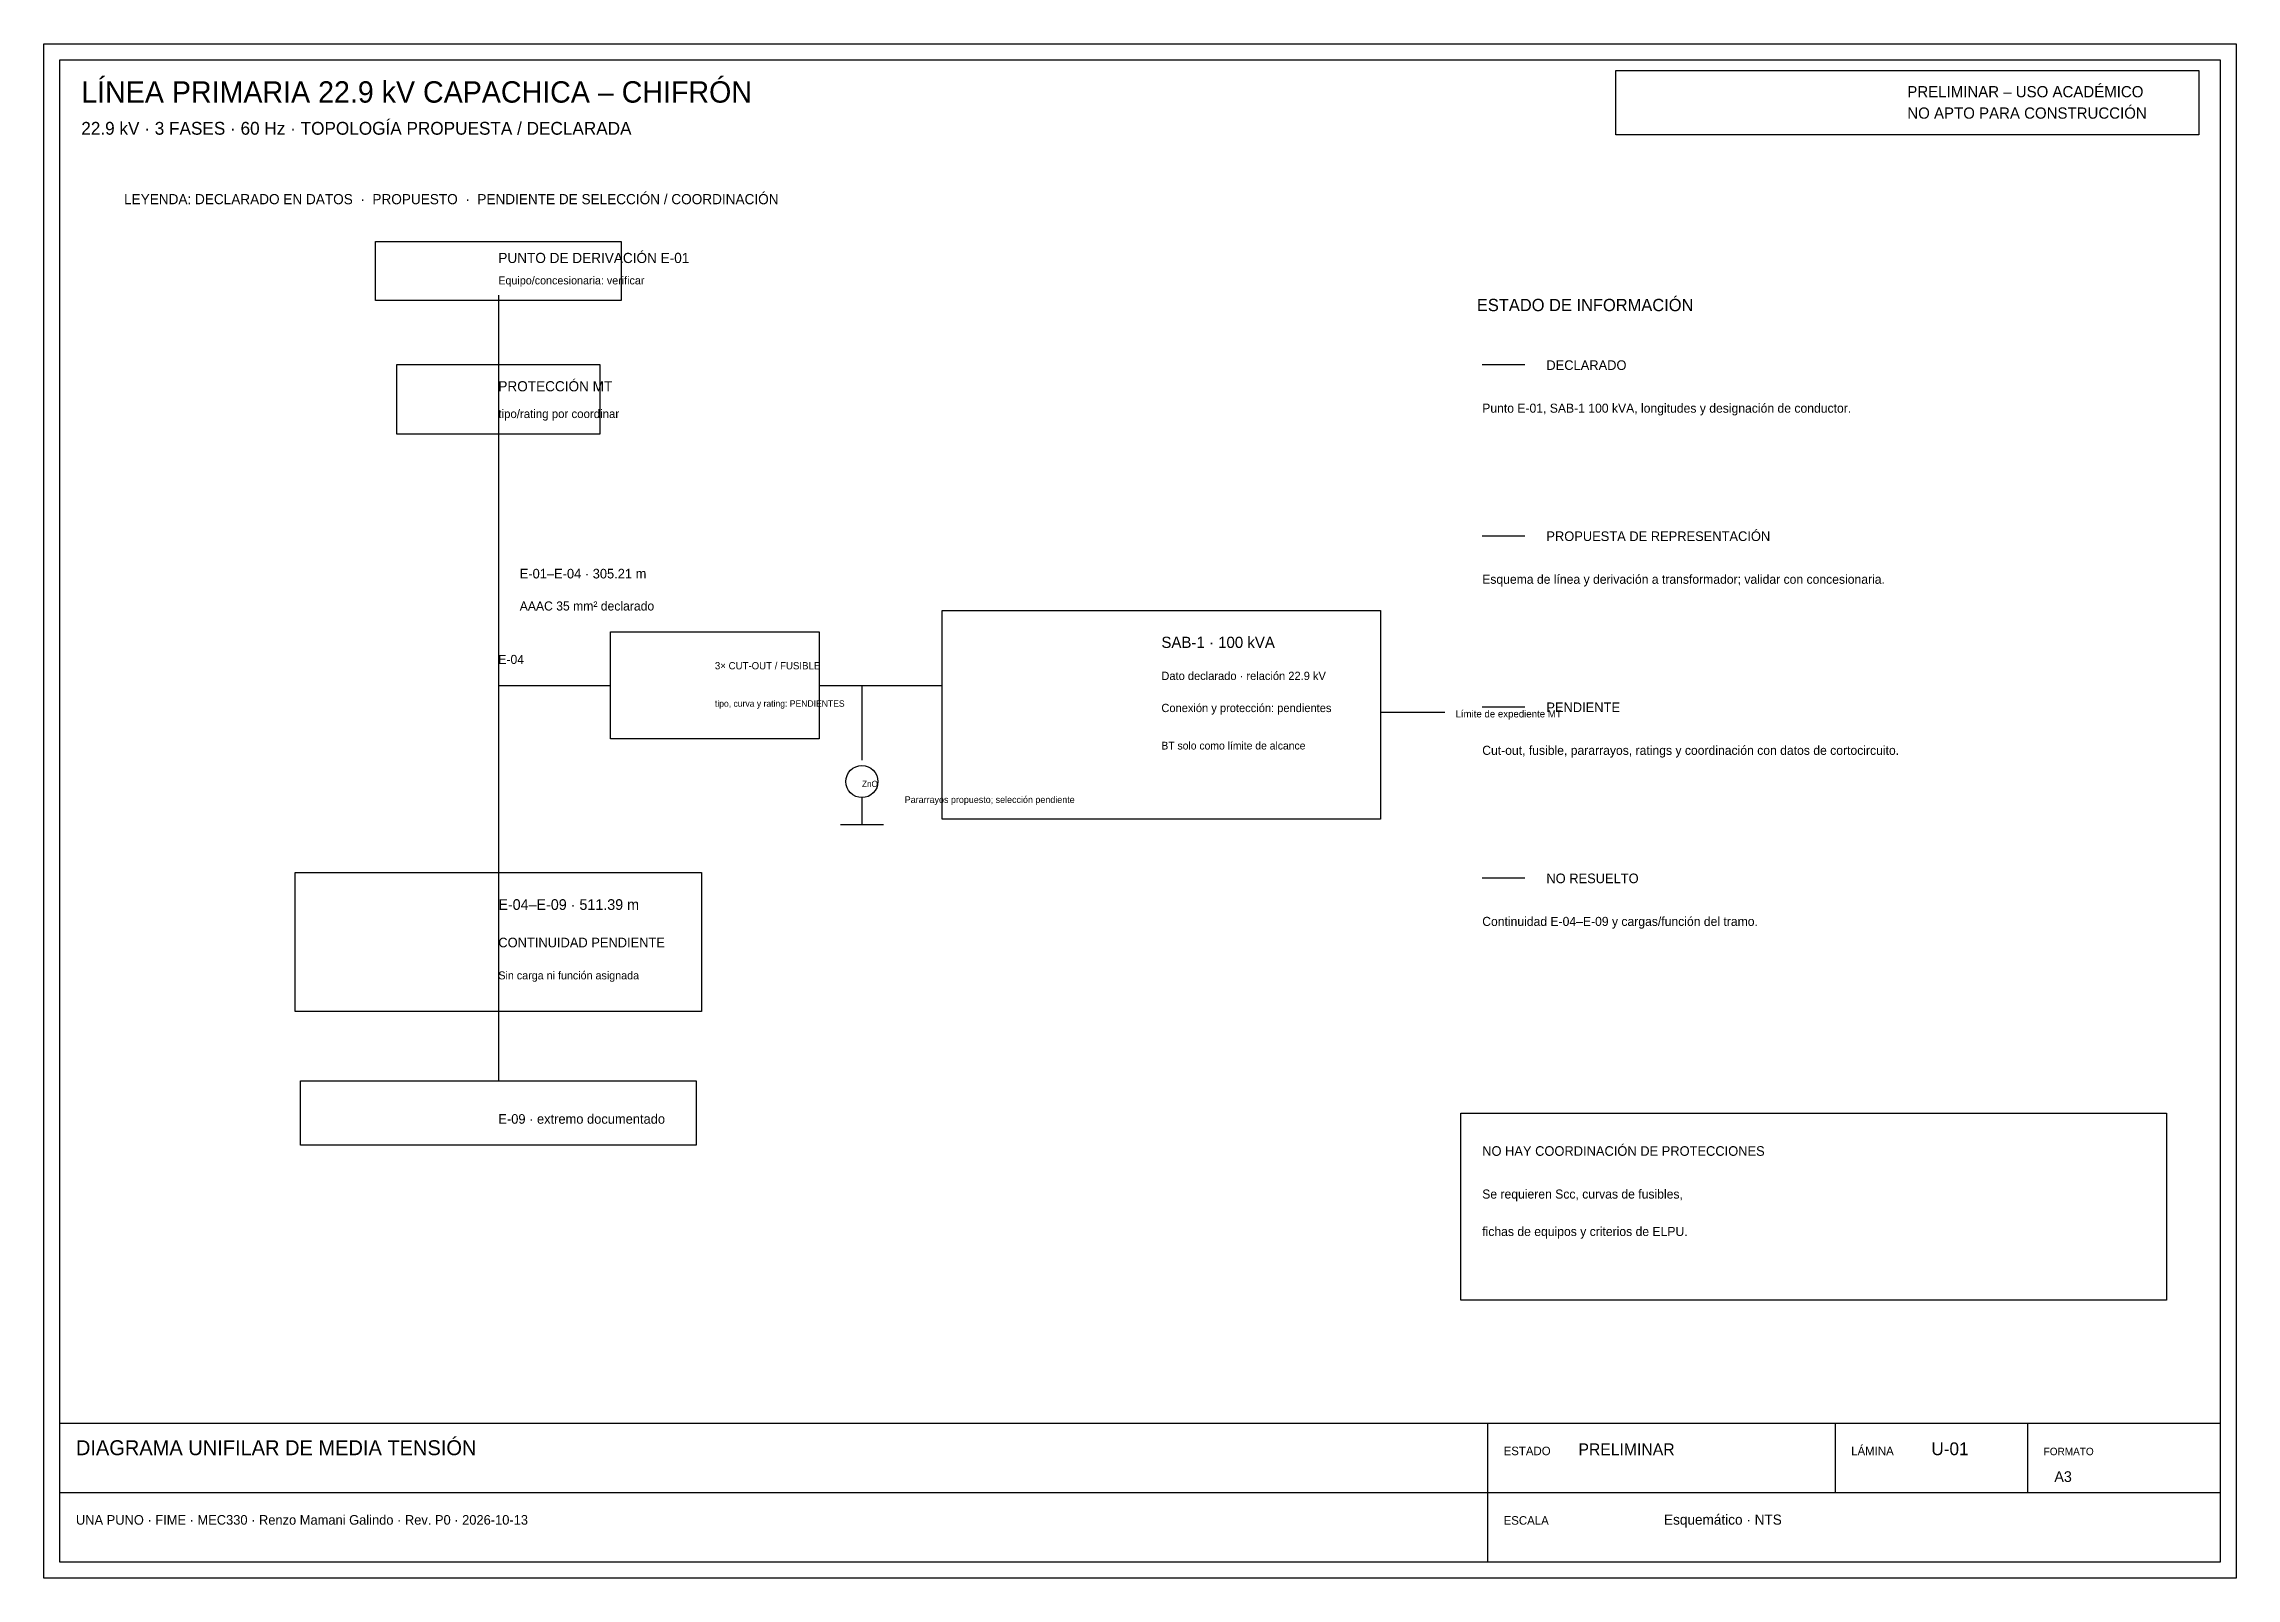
# Paper-space layout 'A3_PRELIMINAR' of a CAD drawing. Header units: millimetres. Extents: x 5 to 415, y 5 to 292.
import ezdxf

# ---------------------------------------------------------------- set-up
doc = ezdxf.new("R2010")
doc.units = ezdxf.units.MM
for name, color, linetype, lineweight, true_color in [('SHEET', 7, 'Continuous', 25, 0x172554), ('SHEET_PENDING', 7, 'Continuous', 25, 0xb91c1c), ('SHEET_TEXT', 7, 'Continuous', 25, 0x172554), ('U_EXISTENTE_DECL', 7, 'Continuous', 25, 0x64748b), ('U_PENDIENTE', 7, 'Continuous', 25, 0xb45309), ('U_PROYECTADO', 7, 'Continuous', 25, 0x1d4ed8), ('U_TIERRA', 7, 'Continuous', 25, 0x15803d)]:
    doc.layers.add(name, color=color, linetype=linetype, lineweight=lineweight, true_color=true_color)

psp = doc.layouts.new('A3_PRELIMINAR')

# ---------------------------------------------------------------- linework, layer by layer
at = {"layer": '#1d4ed8'}
psp.add_line((274, 200), (282, 200), dxfattribs=at)
at = {"layer": '#64748b'}
psp.add_line((274, 232), (282, 232), dxfattribs=at)
at = {"layer": '#b45309'}
psp.add_line((274, 168), (282, 168), dxfattribs=at)
at = {"layer": '#b91c1c'}
psp.add_line((274, 136), (282, 136), dxfattribs=at)
at = {"layer": 'SHEET'}
for p, q in [((275, 34), (275, 8)), ((340, 34), (340, 21)), ((376, 34), (376, 21)), ((8, 21), (412, 21))]:
    psp.add_line(p, q, dxfattribs=at)
for points in [[(5, 292), (415, 292), (415, 5), (5, 5)], [(8, 289), (412, 289), (412, 8), (8, 8)], [(8, 34), (412, 34), (412, 8), (8, 8)]]:
    psp.add_lwpolyline(points, close=True, dxfattribs=at)
at = {"layer": 'SHEET_PENDING'}
psp.add_line((255, 167), (267, 167), dxfattribs=at)
for points in [[(299, 287), (408, 287), (408, 275), (299, 275)], [(270, 92), (402, 92), (402, 57), (270, 57)]]:
    psp.add_lwpolyline(points, close=True, dxfattribs=at)
at = {"layer": 'U_EXISTENTE_DECL'}
psp.add_line((90, 245), (90, 204), dxfattribs=at)
for points in [[(67, 255), (113, 255), (113, 244), (67, 244)], [(53, 98), (127, 98), (127, 86), (53, 86)]]:
    psp.add_lwpolyline(points, close=True, dxfattribs=at)
at = {"layer": 'U_PENDIENTE'}
for p, q in [((158, 172), (158, 158)), ((90, 154), (90, 98))]:
    psp.add_line(p, q, dxfattribs=at)
for points in [[(71, 232), (109, 232), (109, 219), (71, 219)], [(111, 182), (150, 182), (150, 162), (111, 162)], [(52, 137), (128, 137), (128, 111), (52, 111)]]:
    psp.add_lwpolyline(points, close=True, dxfattribs=at)
psp.add_circle((158, 154), 3, dxfattribs=at)
at = {"layer": 'U_PROYECTADO'}
for p, q in [((90, 219), (90, 204)), ((90, 204), (90, 154)), ((90, 172), (111, 172)), ((150, 172), (173, 172))]:
    psp.add_line(p, q, dxfattribs=at)
psp.add_lwpolyline([(173, 186), (255, 186), (255, 147), (173, 147)], close=True, dxfattribs=at)
at = {"layer": 'U_TIERRA'}
for p, q in [((158, 151), (158, 146)), ((154, 146), (162, 146))]:
    psp.add_line(p, q, dxfattribs=at)

# ---------------------------------------------------------------- texts
at = {"layer": 'SHEET_PENDING'}
for s, height, p in [('PRELIMINAR – USO ACADÉMICO', 2.1, (353.5, 282)), ('NO APTO PARA CONSTRUCCIÓN', 2.1, (353.5, 278)), ('PROTECCIÓN MT', 1.9, (90, 227)), ('tipo/rating por coordinar', 1.6, (90, 222)), ('3× CUT-OUT / FUSIBLE', 1.35, (130.5, 175)), ('tipo, curva y rating: PENDIENTES', 1.2, (130.5, 168)), ('Conexión y protección: pendientes', 1.55, (214, 167)), ('Límite de expediente MT', 1.35, (269, 166)), ('ZnO', 1.15, (158, 153)), ('Pararrayos propuesto; selección pendiente', 1.25, (166, 150)), ('E-04–E-09 · 511.39 m', 2, (90, 130)), ('CONTINUIDAD PENDIENTE', 1.8, (90, 123)), ('NO HAY COORDINACIÓN DE PROTECCIONES', 1.8, (274, 84)), ('PRELIMINAR', 2.2, (292, 28))]:
    psp.add_text(s, height=height, dxfattribs=at).set_placement(p)
at = {"layer": 'SHEET_TEXT'}
for s, height, p in [('LÍNEA PRIMARIA 22.9 kV CAPACHICA – CHIFRÓN', 4, (12, 281)), ('22.9 kV · 3 FASES · 60 Hz · TOPOLOGÍA PROPUESTA / DECLARADA', 2.4, (12, 275)), ('LEYENDA: DECLARADO EN DATOS  ·  PROPUESTO  ·  PENDIENTE DE SELECCIÓN / COORDINACIÓN', 1.9, (20, 262)), ('PUNTO DE DERIVACIÓN E-01', 1.9, (90, 251)), ('Equipo/concesionaria: verificar', 1.5, (90, 247)), ('ESTADO DE INFORMACIÓN', 2.3, (273, 242)), ('DECLARADO', 1.8, (286, 231)), ('Punto E-01, SAB-1 100 kVA, longitudes y designación de conductor.', 1.7, (274, 223)), ('PROPUESTA DE REPRESENTACIÓN', 1.8, (286, 199)), ('E-01–E-04 · 305.21 m', 1.8, (94, 192)), ('Esquema de línea y derivación a transformador; validar con concesionaria.', 1.7, (274, 191)), ('AAAC 35 mm² declarado', 1.7, (94, 186)), ('SAB-1 · 100 kVA', 2.1, (214, 179)), ('E-04', 1.7, (90, 176)), ('Dato declarado · relación 22.9 kV', 1.55, (214, 173)), ('PENDIENTE', 1.8, (286, 167)), ('BT solo como límite de alcance', 1.45, (214, 160)), ('Cut-out, fusible, pararrayos, ratings y coordinación con datos de cortocircuito.', 1.7, (274, 159)), ('NO RESUELTO', 1.8, (286, 135)), ('Continuidad E-04–E-09 y cargas/función del tramo.', 1.7, (274, 127)), ('Sin carga ni función asignada', 1.5, (90, 117)), ('E-09 · extremo documentado', 1.8, (90, 90)), ('Se requieren Scc, curvas de fusibles,', 1.7, (274, 76)), ('fichas de equipos y criterios de ELPU.', 1.7, (274, 69)), ('DIAGRAMA UNIFILAR DE MEDIA TENSIÓN', 2.8, (11, 28)), ('ESTADO', 1.6, (278, 28)), ('LÁMINA', 1.6, (343, 28)), ('U-01', 2.4, (358, 28)), ('FORMATO', 1.4, (379, 28)), ('A3', 2, (381, 23)), ('UNA PUNO · FIME · MEC330 · Renzo Mamani Galindo · Rev. P0 · 2026-10-13', 1.8, (11, 15)), ('ESCALA', 1.6, (278, 15)), ('Esquemático · NTS', 1.9, (308, 15))]:
    psp.add_text(s, height=height, dxfattribs=at).set_placement(p)

doc.saveas('drawing.dxf')
